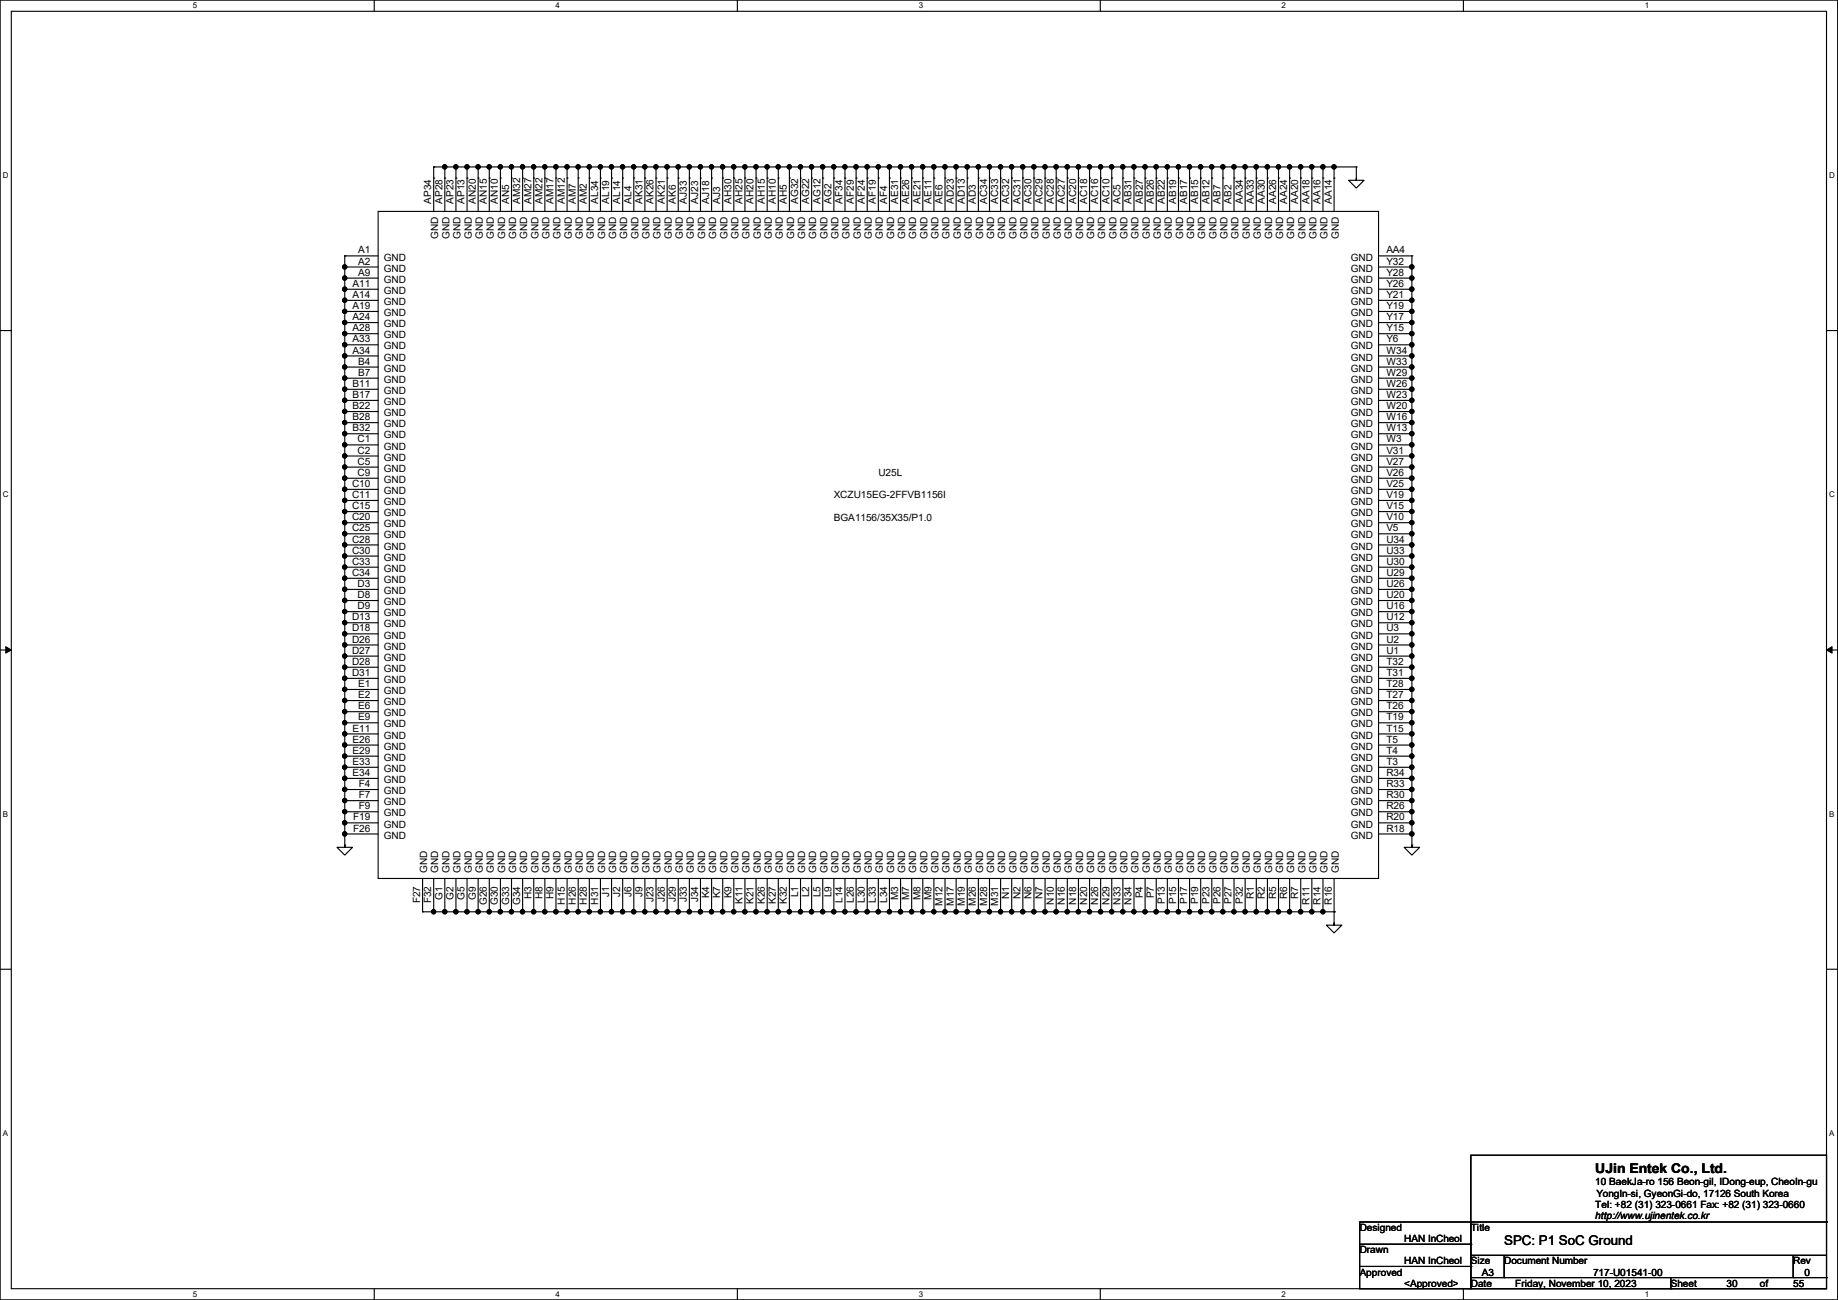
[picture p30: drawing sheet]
<svg xmlns="http://www.w3.org/2000/svg" width="420mm" height="297mm" viewBox="0 0 420 297" stroke-linecap="round" stroke-linejoin="round" font-family="sans-serif">
<defs><g id="words">
<g font-size="3">
<text x="364.5" y="268.1">UJin Entek Co., Ltd.</text>
<text x="343.7" y="284.5">SPC: P1 SoC Ground</text>
</g>
<g font-size="2.3">
<text x="98.6" y="46.5" transform="rotate(-90 98.6 46.5)">AP34</text>
<text x="101.1" y="46.5" transform="rotate(-90 101.1 46.5)">AP28</text>
<text x="103.6" y="46.5" transform="rotate(-90 103.6 46.5)">AP23</text>
<text x="106.2" y="46.5" transform="rotate(-90 106.2 46.5)">AP13</text>
<text x="108.7" y="46.5" transform="rotate(-90 108.7 46.5)">AN20</text>
<text x="111.3" y="46.5" transform="rotate(-90 111.3 46.5)">AN15</text>
<text x="113.8" y="46.5" transform="rotate(-90 113.8 46.5)">AN10</text>
<text x="116.3" y="46.5" transform="rotate(-90 116.3 46.5)">AN5</text>
<text x="118.9" y="46.5" transform="rotate(-90 118.9 46.5)">AM32</text>
<text x="121.4" y="46.5" transform="rotate(-90 121.4 46.5)">AM27</text>
<text x="124" y="46.5" transform="rotate(-90 124 46.5)">AM22</text>
<text x="126.5" y="46.5" transform="rotate(-90 126.5 46.5)">AM17</text>
<text x="129" y="46.5" transform="rotate(-90 129 46.5)">AM12</text>
<text x="131.6" y="46.5" transform="rotate(-90 131.6 46.5)">AM7</text>
<text x="134.1" y="46.5" transform="rotate(-90 134.1 46.5)">AM2</text>
<text x="136.7" y="46.5" transform="rotate(-90 136.7 46.5)">AL34</text>
<text x="139.2" y="46.5" transform="rotate(-90 139.2 46.5)">AL19</text>
<text x="141.7" y="46.5" transform="rotate(-90 141.7 46.5)">AL14</text>
<text x="144.3" y="46.5" transform="rotate(-90 144.3 46.5)">AL4</text>
<text x="146.8" y="46.5" transform="rotate(-90 146.8 46.5)">AK31</text>
<text x="149.4" y="46.5" transform="rotate(-90 149.4 46.5)">AK26</text>
<text x="151.9" y="46.5" transform="rotate(-90 151.9 46.5)">AK21</text>
<text x="154.4" y="46.5" transform="rotate(-90 154.4 46.5)">AK6</text>
<text x="157" y="46.5" transform="rotate(-90 157 46.5)">AJ33</text>
<text x="159.5" y="46.5" transform="rotate(-90 159.5 46.5)">AJ23</text>
<text x="162.1" y="46.5" transform="rotate(-90 162.1 46.5)">AJ18</text>
<text x="164.6" y="46.5" transform="rotate(-90 164.6 46.5)">AJ3</text>
<text x="167.1" y="46.5" transform="rotate(-90 167.1 46.5)">AH30</text>
<text x="169.7" y="46.5" transform="rotate(-90 169.7 46.5)">AH25</text>
<text x="172.2" y="46.5" transform="rotate(-90 172.2 46.5)">AH20</text>
<text x="174.8" y="46.5" transform="rotate(-90 174.8 46.5)">AH15</text>
<text x="177.3" y="46.5" transform="rotate(-90 177.3 46.5)">AH10</text>
<text x="179.8" y="46.5" transform="rotate(-90 179.8 46.5)">AH5</text>
<text x="182.4" y="46.5" transform="rotate(-90 182.4 46.5)">AG32</text>
<text x="184.9" y="46.5" transform="rotate(-90 184.9 46.5)">AG22</text>
<text x="187.5" y="46.5" transform="rotate(-90 187.5 46.5)">AG12</text>
<text x="190" y="46.5" transform="rotate(-90 190 46.5)">AG2</text>
<text x="192.5" y="46.5" transform="rotate(-90 192.5 46.5)">AF34</text>
<text x="195.1" y="46.5" transform="rotate(-90 195.1 46.5)">AF29</text>
<text x="197.6" y="46.5" transform="rotate(-90 197.6 46.5)">AF24</text>
<text x="200.2" y="46.5" transform="rotate(-90 200.2 46.5)">AF19</text>
<text x="202.7" y="46.5" transform="rotate(-90 202.7 46.5)">AF4</text>
<text x="205.2" y="46.5" transform="rotate(-90 205.2 46.5)">AE31</text>
<text x="207.8" y="46.5" transform="rotate(-90 207.8 46.5)">AE26</text>
<text x="210.3" y="46.5" transform="rotate(-90 210.3 46.5)">AE21</text>
<text x="212.9" y="46.5" transform="rotate(-90 212.9 46.5)">AE11</text>
<text x="215.4" y="46.5" transform="rotate(-90 215.4 46.5)">AE6</text>
<text x="217.9" y="46.5" transform="rotate(-90 217.9 46.5)">AD23</text>
<text x="220.5" y="46.5" transform="rotate(-90 220.5 46.5)">AD13</text>
<text x="223" y="46.5" transform="rotate(-90 223 46.5)">AD3</text>
<text x="225.5" y="46.5" transform="rotate(-90 225.5 46.5)">AC34</text>
<text x="228.1" y="46.5" transform="rotate(-90 228.1 46.5)">AC33</text>
<text x="230.6" y="46.5" transform="rotate(-90 230.6 46.5)">AC32</text>
<text x="233.2" y="46.5" transform="rotate(-90 233.2 46.5)">AC31</text>
<text x="235.7" y="46.5" transform="rotate(-90 235.7 46.5)">AC30</text>
<text x="238.3" y="46.5" transform="rotate(-90 238.3 46.5)">AC29</text>
<text x="240.8" y="46.5" transform="rotate(-90 240.8 46.5)">AC28</text>
<text x="243.3" y="46.5" transform="rotate(-90 243.3 46.5)">AC27</text>
<text x="245.9" y="46.5" transform="rotate(-90 245.9 46.5)">AC20</text>
<text x="248.4" y="46.5" transform="rotate(-90 248.4 46.5)">AC18</text>
<text x="251" y="46.5" transform="rotate(-90 251 46.5)">AC16</text>
<text x="253.5" y="46.5" transform="rotate(-90 253.5 46.5)">AC10</text>
<text x="256" y="46.5" transform="rotate(-90 256 46.5)">AC5</text>
<text x="258.6" y="46.5" transform="rotate(-90 258.6 46.5)">AB31</text>
<text x="261.1" y="46.5" transform="rotate(-90 261.1 46.5)">AB27</text>
<text x="263.7" y="46.5" transform="rotate(-90 263.7 46.5)">AB26</text>
<text x="266.2" y="46.5" transform="rotate(-90 266.2 46.5)">AB22</text>
<text x="268.7" y="46.5" transform="rotate(-90 268.7 46.5)">AB19</text>
<text x="271.3" y="46.5" transform="rotate(-90 271.3 46.5)">AB17</text>
<text x="273.8" y="46.5" transform="rotate(-90 273.8 46.5)">AB15</text>
<text x="276.3" y="46.5" transform="rotate(-90 276.3 46.5)">AB12</text>
<text x="278.9" y="46.5" transform="rotate(-90 278.9 46.5)">AB7</text>
<text x="281.4" y="46.5" transform="rotate(-90 281.4 46.5)">AB2</text>
<text x="284" y="46.5" transform="rotate(-90 284 46.5)">AA34</text>
<text x="286.5" y="46.5" transform="rotate(-90 286.5 46.5)">AA33</text>
<text x="289" y="46.5" transform="rotate(-90 289 46.5)">AA30</text>
<text x="291.6" y="46.5" transform="rotate(-90 291.6 46.5)">AA26</text>
<text x="294.1" y="46.5" transform="rotate(-90 294.1 46.5)">AA24</text>
<text x="296.7" y="46.5" transform="rotate(-90 296.7 46.5)">AA20</text>
<text x="299.2" y="46.5" transform="rotate(-90 299.2 46.5)">AA18</text>
<text x="301.8" y="46.5" transform="rotate(-90 301.8 46.5)">AA16</text>
<text x="304.3" y="46.5" transform="rotate(-90 304.3 46.5)">AA14</text>
<text x="81.8" y="57.9">A1</text>
<text x="87.7" y="59.5">GND</text>
<text x="100.2" y="54.7" transform="rotate(-90 100.2 54.7)">GND</text>
<text x="102.7" y="54.7" transform="rotate(-90 102.7 54.7)">GND</text>
<text x="105.2" y="54.7" transform="rotate(-90 105.2 54.7)">GND</text>
<text x="107.8" y="54.7" transform="rotate(-90 107.8 54.7)">GND</text>
<text x="110.3" y="54.7" transform="rotate(-90 110.3 54.7)">GND</text>
<text x="112.9" y="54.7" transform="rotate(-90 112.9 54.7)">GND</text>
<text x="115.4" y="54.7" transform="rotate(-90 115.4 54.7)">GND</text>
<text x="117.9" y="54.7" transform="rotate(-90 117.9 54.7)">GND</text>
<text x="120.5" y="54.7" transform="rotate(-90 120.5 54.7)">GND</text>
<text x="123" y="54.7" transform="rotate(-90 123 54.7)">GND</text>
<text x="125.6" y="54.7" transform="rotate(-90 125.6 54.7)">GND</text>
<text x="128.1" y="54.7" transform="rotate(-90 128.1 54.7)">GND</text>
<text x="130.6" y="54.7" transform="rotate(-90 130.6 54.7)">GND</text>
<text x="133.2" y="54.7" transform="rotate(-90 133.2 54.7)">GND</text>
<text x="135.7" y="54.7" transform="rotate(-90 135.7 54.7)">GND</text>
<text x="138.3" y="54.7" transform="rotate(-90 138.3 54.7)">GND</text>
<text x="140.8" y="54.7" transform="rotate(-90 140.8 54.7)">GND</text>
<text x="143.3" y="54.7" transform="rotate(-90 143.3 54.7)">GND</text>
<text x="145.9" y="54.7" transform="rotate(-90 145.9 54.7)">GND</text>
<text x="148.4" y="54.7" transform="rotate(-90 148.4 54.7)">GND</text>
<text x="151" y="54.7" transform="rotate(-90 151 54.7)">GND</text>
<text x="153.5" y="54.7" transform="rotate(-90 153.5 54.7)">GND</text>
<text x="156" y="54.7" transform="rotate(-90 156 54.7)">GND</text>
<text x="158.6" y="54.7" transform="rotate(-90 158.6 54.7)">GND</text>
<text x="161.1" y="54.7" transform="rotate(-90 161.1 54.7)">GND</text>
<text x="163.7" y="54.7" transform="rotate(-90 163.7 54.7)">GND</text>
<text x="166.2" y="54.7" transform="rotate(-90 166.2 54.7)">GND</text>
<text x="168.7" y="54.7" transform="rotate(-90 168.7 54.7)">GND</text>
<text x="171.3" y="54.7" transform="rotate(-90 171.3 54.7)">GND</text>
<text x="173.8" y="54.7" transform="rotate(-90 173.8 54.7)">GND</text>
<text x="176.4" y="54.7" transform="rotate(-90 176.4 54.7)">GND</text>
<text x="178.9" y="54.7" transform="rotate(-90 178.9 54.7)">GND</text>
<text x="181.4" y="54.7" transform="rotate(-90 181.4 54.7)">GND</text>
<text x="184" y="54.7" transform="rotate(-90 184 54.7)">GND</text>
<text x="186.5" y="54.7" transform="rotate(-90 186.5 54.7)">GND</text>
<text x="189.1" y="54.7" transform="rotate(-90 189.1 54.7)">GND</text>
<text x="191.6" y="54.7" transform="rotate(-90 191.6 54.7)">GND</text>
<text x="194.1" y="54.7" transform="rotate(-90 194.1 54.7)">GND</text>
<text x="196.7" y="54.7" transform="rotate(-90 196.7 54.7)">GND</text>
<text x="199.2" y="54.7" transform="rotate(-90 199.2 54.7)">GND</text>
<text x="201.8" y="54.7" transform="rotate(-90 201.8 54.7)">GND</text>
<text x="204.3" y="54.7" transform="rotate(-90 204.3 54.7)">GND</text>
<text x="206.8" y="54.7" transform="rotate(-90 206.8 54.7)">GND</text>
<text x="209.4" y="54.7" transform="rotate(-90 209.4 54.7)">GND</text>
<text x="211.9" y="54.7" transform="rotate(-90 211.9 54.7)">GND</text>
<text x="214.5" y="54.7" transform="rotate(-90 214.5 54.7)">GND</text>
<text x="217" y="54.7" transform="rotate(-90 217 54.7)">GND</text>
<text x="219.5" y="54.7" transform="rotate(-90 219.5 54.7)">GND</text>
<text x="222.1" y="54.7" transform="rotate(-90 222.1 54.7)">GND</text>
<text x="224.6" y="54.7" transform="rotate(-90 224.6 54.7)">GND</text>
<text x="227.2" y="54.7" transform="rotate(-90 227.2 54.7)">GND</text>
<text x="229.7" y="54.7" transform="rotate(-90 229.7 54.7)">GND</text>
<text x="232.2" y="54.7" transform="rotate(-90 232.2 54.7)">GND</text>
<text x="234.8" y="54.7" transform="rotate(-90 234.8 54.7)">GND</text>
<text x="237.3" y="54.7" transform="rotate(-90 237.3 54.7)">GND</text>
<text x="239.9" y="54.7" transform="rotate(-90 239.9 54.7)">GND</text>
<text x="242.4" y="54.7" transform="rotate(-90 242.4 54.7)">GND</text>
<text x="244.9" y="54.7" transform="rotate(-90 244.9 54.7)">GND</text>
<text x="247.5" y="54.7" transform="rotate(-90 247.5 54.7)">GND</text>
<text x="250" y="54.7" transform="rotate(-90 250 54.7)">GND</text>
<text x="252.6" y="54.7" transform="rotate(-90 252.6 54.7)">GND</text>
<text x="255.1" y="54.7" transform="rotate(-90 255.1 54.7)">GND</text>
<text x="257.6" y="54.7" transform="rotate(-90 257.6 54.7)">GND</text>
<text x="260.2" y="54.7" transform="rotate(-90 260.2 54.7)">GND</text>
<text x="262.7" y="54.7" transform="rotate(-90 262.7 54.7)">GND</text>
<text x="265.3" y="54.7" transform="rotate(-90 265.3 54.7)">GND</text>
<text x="267.8" y="54.7" transform="rotate(-90 267.8 54.7)">GND</text>
<text x="270.3" y="54.7" transform="rotate(-90 270.3 54.7)">GND</text>
<text x="272.9" y="54.7" transform="rotate(-90 272.9 54.7)">GND</text>
<text x="275.4" y="54.7" transform="rotate(-90 275.4 54.7)">GND</text>
<text x="278" y="54.7" transform="rotate(-90 278 54.7)">GND</text>
<text x="280.5" y="54.7" transform="rotate(-90 280.5 54.7)">GND</text>
<text x="283" y="54.7" transform="rotate(-90 283 54.7)">GND</text>
<text x="285.6" y="54.7" transform="rotate(-90 285.6 54.7)">GND</text>
<text x="288.1" y="54.7" transform="rotate(-90 288.1 54.7)">GND</text>
<text x="290.7" y="54.7" transform="rotate(-90 290.7 54.7)">GND</text>
<text x="293.2" y="54.7" transform="rotate(-90 293.2 54.7)">GND</text>
<text x="295.7" y="54.7" transform="rotate(-90 295.7 54.7)">GND</text>
<text x="298.3" y="54.7" transform="rotate(-90 298.3 54.7)">GND</text>
<text x="300.8" y="54.7" transform="rotate(-90 300.8 54.7)">GND</text>
<text x="303.4" y="54.7" transform="rotate(-90 303.4 54.7)">GND</text>
<text x="305.9" y="54.7" transform="rotate(-90 305.9 54.7)">GND</text>
<text x="308.7" y="59.5">GND</text>
<text x="316.8" y="57.9">AA4</text>
<text x="80.6" y="65.5">A11</text>
<text x="81.8" y="60.5">A2</text>
<text x="81.8" y="63">A9</text>
<text x="87.7" y="62.1">GND</text>
<text x="87.7" y="64.6">GND</text>
<text x="308.7" y="64.6">GND</text>
<text x="308.7" y="62.1">GND</text>
<text x="316.8" y="65.5">Y26</text>
<text x="316.8" y="63">Y28</text>
<text x="316.8" y="60.5">Y32</text>
<text x="80.6" y="68.1">A14</text>
<text x="80.6" y="70.6">A19</text>
<text x="87.7" y="67.1">GND</text>
<text x="87.7" y="69.7">GND</text>
<text x="308.7" y="69.7">GND</text>
<text x="308.7" y="67.1">GND</text>
<text x="316.8" y="70.6">Y19</text>
<text x="316.8" y="68.1">Y21</text>
<text x="80.6" y="73.2">A24</text>
<text x="80.6" y="75.7">A28</text>
<text x="87.7" y="72.2">GND</text>
<text x="87.7" y="74.8">GND</text>
<text x="87.7" y="77.3">GND</text>
<text x="308.7" y="77.3">GND</text>
<text x="308.7" y="74.8">GND</text>
<text x="308.7" y="72.2">GND</text>
<text x="316.8" y="75.7">Y15</text>
<text x="316.8" y="73.2">Y17</text>
<text x="80.6" y="78.2">A33</text>
<text x="80.6" y="80.8">A34</text>
<text x="81.8" y="83.3">B4</text>
<text x="87.7" y="79.8">GND</text>
<text x="87.7" y="82.4">GND</text>
<text x="308.7" y="79.8">GND</text>
<text x="308.7" y="82.4">GND</text>
<text x="316.8" y="78.2">Y6</text>
<text x="316.8" y="83.3">W33</text>
<text x="316.8" y="80.8">W34</text>
<text x="80.6" y="88.4">B11</text>
<text x="81.8" y="85.9">B7</text>
<text x="87.7" y="84.9">GND</text>
<text x="87.7" y="87.5">GND</text>
<text x="308.7" y="87.5">GND</text>
<text x="308.7" y="84.9">GND</text>
<text x="316.8" y="88.4">W26</text>
<text x="316.8" y="85.9">W29</text>
<text x="80.6" y="90.9">B17</text>
<text x="80.6" y="93.5">B22</text>
<text x="87.7" y="90">GND</text>
<text x="87.7" y="92.5">GND</text>
<text x="87.7" y="95.1">GND</text>
<text x="308.7" y="95.1">GND</text>
<text x="308.7" y="92.5">GND</text>
<text x="308.7" y="90">GND</text>
<text x="316.8" y="93.5">W20</text>
<text x="316.8" y="90.9">W23</text>
<text x="80.6" y="96">B28</text>
<text x="80.6" y="98.6">B32</text>
<text x="81.7" y="101.1">C1</text>
<text x="87.7" y="97.6">GND</text>
<text x="87.7" y="100.2">GND</text>
<text x="308.7" y="100.2">GND</text>
<text x="308.7" y="97.6">GND</text>
<text x="316.8" y="101.1">W3</text>
<text x="316.8" y="98.6">W13</text>
<text x="316.8" y="96">W16</text>
<text x="81.7" y="103.6">C2</text>
<text x="81.7" y="106.2">C5</text>
<text x="87.7" y="102.7">GND</text>
<text x="87.7" y="105.2">GND</text>
<text x="87.7" y="107.8">GND</text>
<text x="308.7" y="102.7">GND</text>
<text x="308.7" y="107.8">GND</text>
<text x="308.7" y="105.2">GND</text>
<text x="316.8" y="106.2">V27</text>
<text x="316.8" y="103.6">V31</text>
<text x="80.4" y="111.3">C10</text>
<text x="80.4" y="113.8">C11</text>
<text x="81.7" y="108.7">C9</text>
<text x="87.7" y="112.9">GND</text>
<text x="87.7" y="110.3">GND</text>
<text x="190.5" y="113.9">XCZU15EG-2FFVB1156I</text>
<text x="200.7" y="108.8">U25L</text>
<text x="308.7" y="112.9">GND</text>
<text x="308.7" y="110.3">GND</text>
<text x="316.8" y="113.8">V19</text>
<text x="316.8" y="111.3">V25</text>
<text x="316.8" y="108.7">V26</text>
<text x="80.4" y="116.3">C15</text>
<text x="80.4" y="118.9">C20</text>
<text x="87.7" y="115.4">GND</text>
<text x="87.7" y="117.9">GND</text>
<text x="190.5" y="119">BGA1156/35X35/P1.0</text>
<text x="308.7" y="117.9">GND</text>
<text x="308.7" y="115.4">GND</text>
<text x="316.8" y="118.9">V10</text>
<text x="316.8" y="116.3">V15</text>
<text x="80.4" y="121.4">C25</text>
<text x="80.4" y="124">C28</text>
<text x="87.7" y="120.5">GND</text>
<text x="87.7" y="123">GND</text>
<text x="87.7" y="125.6">GND</text>
<text x="308.7" y="125.6">GND</text>
<text x="308.7" y="120.5">GND</text>
<text x="308.7" y="123">GND</text>
<text x="316.8" y="124">U34</text>
<text x="316.8" y="121.4">V5</text>
<text x="80.4" y="126.5">C30</text>
<text x="80.4" y="129">C33</text>
<text x="80.4" y="131.6">C34</text>
<text x="87.7" y="128.1">GND</text>
<text x="87.7" y="130.6">GND</text>
<text x="308.7" y="130.6">GND</text>
<text x="308.7" y="128.1">GND</text>
<text x="316.8" y="131.6">U29</text>
<text x="316.8" y="129">U30</text>
<text x="316.8" y="126.5">U33</text>
<text x="81.7" y="134.1">D3</text>
<text x="81.7" y="136.7">D8</text>
<text x="87.7" y="133.2">GND</text>
<text x="87.7" y="135.7">GND</text>
<text x="308.7" y="135.7">GND</text>
<text x="308.7" y="133.2">GND</text>
<text x="316.8" y="136.7">U20</text>
<text x="316.8" y="134.1">U26</text>
<text x="80.4" y="141.7">D13</text>
<text x="81.7" y="139.2">D9</text>
<text x="87.7" y="143.3">GND</text>
<text x="87.7" y="138.3">GND</text>
<text x="87.7" y="140.8">GND</text>
<text x="308.7" y="143.3">GND</text>
<text x="308.7" y="140.8">GND</text>
<text x="308.7" y="138.3">GND</text>
<text x="316.8" y="141.7">U12</text>
<text x="316.8" y="139.2">U16</text>
<text x="80.4" y="144.3">D18</text>
<text x="80.4" y="146.8">D26</text>
<text x="80.4" y="149.4">D27</text>
<text x="87.7" y="145.9">GND</text>
<text x="87.7" y="148.4">GND</text>
<text x="308.7" y="148.4">GND</text>
<text x="308.7" y="145.9">GND</text>
<text x="316.8" y="149.4">U1</text>
<text x="316.8" y="146.8">U2</text>
<text x="316.8" y="144.3">U3</text>
<text x="80.4" y="151.9">D28</text>
<text x="80.4" y="154.4">D31</text>
<text x="87.7" y="151">GND</text>
<text x="87.7" y="153.5">GND</text>
<text x="308.7" y="153.5">GND</text>
<text x="308.7" y="151">GND</text>
<text x="316.8" y="154.4">T31</text>
<text x="316.8" y="151.9">T32</text>
<text x="81.8" y="157">E1</text>
<text x="81.8" y="159.5">E2</text>
<text x="87.7" y="156">GND</text>
<text x="87.7" y="158.6">GND</text>
<text x="87.7" y="161.1">GND</text>
<text x="308.7" y="161.1">GND</text>
<text x="308.7" y="158.6">GND</text>
<text x="308.7" y="156">GND</text>
<text x="316.8" y="159.5">T27</text>
<text x="316.8" y="157">T28</text>
<text x="80.6" y="167.1">E11</text>
<text x="81.8" y="162.1">E6</text>
<text x="81.8" y="164.6">E9</text>
<text x="87.7" y="163.7">GND</text>
<text x="87.7" y="166.2">GND</text>
<text x="308.7" y="166.2">GND</text>
<text x="308.7" y="163.7">GND</text>
<text x="316.8" y="167.1">T15</text>
<text x="316.8" y="164.6">T19</text>
<text x="316.8" y="162.1">T26</text>
<text x="80.6" y="169.7">E26</text>
<text x="80.6" y="172.2">E29</text>
<text x="87.7" y="171.3">GND</text>
<text x="87.7" y="173.8">GND</text>
<text x="87.7" y="168.7">GND</text>
<text x="308.7" y="168.7">GND</text>
<text x="308.7" y="173.8">GND</text>
<text x="308.7" y="171.3">GND</text>
<text x="316.8" y="172.2">T4</text>
<text x="316.8" y="169.7">T5</text>
<text x="80.6" y="174.8">E33</text>
<text x="80.6" y="177.3">E34</text>
<text x="82" y="179.8">F4</text>
<text x="87.7" y="176.4">GND</text>
<text x="87.7" y="178.9">GND</text>
<text x="308.7" y="178.9">GND</text>
<text x="308.7" y="176.4">GND</text>
<text x="316.8" y="179.8">R33</text>
<text x="316.8" y="177.3">R34</text>
<text x="316.8" y="174.8">T3</text>
<text x="82" y="182.4">F7</text>
<text x="82" y="184.9">F9</text>
<text x="87.7" y="181.4">GND</text>
<text x="87.7" y="184">GND</text>
<text x="308.7" y="184">GND</text>
<text x="308.7" y="181.4">GND</text>
<text x="316.8" y="184.9">R26</text>
<text x="316.8" y="182.4">R30</text>
<text x="80.7" y="187.5">F19</text>
<text x="80.7" y="190">F26</text>
<text x="87.7" y="189.1">GND</text>
<text x="87.7" y="191.6">GND</text>
<text x="87.7" y="186.5">GND</text>
<text x="308.7" y="191.6">GND</text>
<text x="308.7" y="189.1">GND</text>
<text x="308.7" y="186.5">GND</text>
<text x="316.8" y="190">R18</text>
<text x="316.8" y="187.5">R20</text>
<text x="97.6" y="199.4" transform="rotate(-90 97.6 199.4)">GND</text>
<text x="100.2" y="199.4" transform="rotate(-90 100.2 199.4)">GND</text>
<text x="102.7" y="199.4" transform="rotate(-90 102.7 199.4)">GND</text>
<text x="105.2" y="199.4" transform="rotate(-90 105.2 199.4)">GND</text>
<text x="107.8" y="199.4" transform="rotate(-90 107.8 199.4)">GND</text>
<text x="110.3" y="199.4" transform="rotate(-90 110.3 199.4)">GND</text>
<text x="112.9" y="199.4" transform="rotate(-90 112.9 199.4)">GND</text>
<text x="115.4" y="199.4" transform="rotate(-90 115.4 199.4)">GND</text>
<text x="117.9" y="199.4" transform="rotate(-90 117.9 199.4)">GND</text>
<text x="120.5" y="199.4" transform="rotate(-90 120.5 199.4)">GND</text>
<text x="123" y="199.4" transform="rotate(-90 123 199.4)">GND</text>
<text x="125.6" y="199.4" transform="rotate(-90 125.6 199.4)">GND</text>
<text x="128.1" y="199.4" transform="rotate(-90 128.1 199.4)">GND</text>
<text x="130.6" y="199.4" transform="rotate(-90 130.6 199.4)">GND</text>
<text x="133.2" y="199.4" transform="rotate(-90 133.2 199.4)">GND</text>
<text x="135.7" y="199.4" transform="rotate(-90 135.7 199.4)">GND</text>
<text x="138.3" y="199.4" transform="rotate(-90 138.3 199.4)">GND</text>
<text x="140.8" y="199.4" transform="rotate(-90 140.8 199.4)">GND</text>
<text x="143.3" y="199.4" transform="rotate(-90 143.3 199.4)">GND</text>
<text x="145.9" y="199.4" transform="rotate(-90 145.9 199.4)">GND</text>
<text x="148.4" y="199.4" transform="rotate(-90 148.4 199.4)">GND</text>
<text x="151" y="199.4" transform="rotate(-90 151 199.4)">GND</text>
<text x="153.5" y="199.4" transform="rotate(-90 153.5 199.4)">GND</text>
<text x="156" y="199.4" transform="rotate(-90 156 199.4)">GND</text>
<text x="158.6" y="199.4" transform="rotate(-90 158.6 199.4)">GND</text>
<text x="161.1" y="199.4" transform="rotate(-90 161.1 199.4)">GND</text>
<text x="163.7" y="199.4" transform="rotate(-90 163.7 199.4)">GND</text>
<text x="166.2" y="199.4" transform="rotate(-90 166.2 199.4)">GND</text>
<text x="168.7" y="199.4" transform="rotate(-90 168.7 199.4)">GND</text>
<text x="171.3" y="199.4" transform="rotate(-90 171.3 199.4)">GND</text>
<text x="173.8" y="199.4" transform="rotate(-90 173.8 199.4)">GND</text>
<text x="176.4" y="199.4" transform="rotate(-90 176.4 199.4)">GND</text>
<text x="178.9" y="199.4" transform="rotate(-90 178.9 199.4)">GND</text>
<text x="181.4" y="199.4" transform="rotate(-90 181.4 199.4)">GND</text>
<text x="184" y="199.4" transform="rotate(-90 184 199.4)">GND</text>
<text x="186.5" y="199.4" transform="rotate(-90 186.5 199.4)">GND</text>
<text x="189.1" y="199.4" transform="rotate(-90 189.1 199.4)">GND</text>
<text x="191.6" y="199.4" transform="rotate(-90 191.6 199.4)">GND</text>
<text x="194.1" y="199.4" transform="rotate(-90 194.1 199.4)">GND</text>
<text x="196.7" y="199.4" transform="rotate(-90 196.7 199.4)">GND</text>
<text x="199.2" y="199.4" transform="rotate(-90 199.2 199.4)">GND</text>
<text x="201.8" y="199.4" transform="rotate(-90 201.8 199.4)">GND</text>
<text x="204.3" y="199.4" transform="rotate(-90 204.3 199.4)">GND</text>
<text x="206.8" y="199.4" transform="rotate(-90 206.8 199.4)">GND</text>
<text x="209.4" y="199.4" transform="rotate(-90 209.4 199.4)">GND</text>
<text x="211.9" y="199.4" transform="rotate(-90 211.9 199.4)">GND</text>
<text x="214.5" y="199.4" transform="rotate(-90 214.5 199.4)">GND</text>
<text x="217" y="199.4" transform="rotate(-90 217 199.4)">GND</text>
<text x="219.5" y="199.4" transform="rotate(-90 219.5 199.4)">GND</text>
<text x="222.1" y="199.4" transform="rotate(-90 222.1 199.4)">GND</text>
<text x="224.6" y="199.4" transform="rotate(-90 224.6 199.4)">GND</text>
<text x="227.2" y="199.4" transform="rotate(-90 227.2 199.4)">GND</text>
<text x="229.7" y="199.4" transform="rotate(-90 229.7 199.4)">GND</text>
<text x="232.2" y="199.4" transform="rotate(-90 232.2 199.4)">GND</text>
<text x="234.8" y="199.4" transform="rotate(-90 234.8 199.4)">GND</text>
<text x="237.3" y="199.4" transform="rotate(-90 237.3 199.4)">GND</text>
<text x="239.9" y="199.4" transform="rotate(-90 239.9 199.4)">GND</text>
<text x="242.4" y="199.4" transform="rotate(-90 242.4 199.4)">GND</text>
<text x="244.9" y="199.4" transform="rotate(-90 244.9 199.4)">GND</text>
<text x="247.5" y="199.4" transform="rotate(-90 247.5 199.4)">GND</text>
<text x="250" y="199.4" transform="rotate(-90 250 199.4)">GND</text>
<text x="252.6" y="199.4" transform="rotate(-90 252.6 199.4)">GND</text>
<text x="255.1" y="199.4" transform="rotate(-90 255.1 199.4)">GND</text>
<text x="257.6" y="199.4" transform="rotate(-90 257.6 199.4)">GND</text>
<text x="260.2" y="199.4" transform="rotate(-90 260.2 199.4)">GND</text>
<text x="262.7" y="199.4" transform="rotate(-90 262.7 199.4)">GND</text>
<text x="265.3" y="199.4" transform="rotate(-90 265.3 199.4)">GND</text>
<text x="267.8" y="199.4" transform="rotate(-90 267.8 199.4)">GND</text>
<text x="270.3" y="199.4" transform="rotate(-90 270.3 199.4)">GND</text>
<text x="272.9" y="199.4" transform="rotate(-90 272.9 199.4)">GND</text>
<text x="275.4" y="199.4" transform="rotate(-90 275.4 199.4)">GND</text>
<text x="278" y="199.4" transform="rotate(-90 278 199.4)">GND</text>
<text x="280.5" y="199.4" transform="rotate(-90 280.5 199.4)">GND</text>
<text x="283" y="199.4" transform="rotate(-90 283 199.4)">GND</text>
<text x="285.6" y="199.4" transform="rotate(-90 285.6 199.4)">GND</text>
<text x="288.1" y="199.4" transform="rotate(-90 288.1 199.4)">GND</text>
<text x="290.7" y="199.4" transform="rotate(-90 290.7 199.4)">GND</text>
<text x="293.2" y="199.4" transform="rotate(-90 293.2 199.4)">GND</text>
<text x="295.7" y="199.4" transform="rotate(-90 295.7 199.4)">GND</text>
<text x="298.3" y="199.4" transform="rotate(-90 298.3 199.4)">GND</text>
<text x="300.8" y="199.4" transform="rotate(-90 300.8 199.4)">GND</text>
<text x="303.4" y="199.4" transform="rotate(-90 303.4 199.4)">GND</text>
<text x="305.9" y="199.4" transform="rotate(-90 305.9 199.4)">GND</text>
<text x="96" y="206.4" transform="rotate(-90 96 206.4)">F27</text>
<text x="98.6" y="206.4" transform="rotate(-90 98.6 206.4)">F32</text>
<text x="101.1" y="205.5" transform="rotate(-90 101.1 205.5)">G1</text>
<text x="103.6" y="205.5" transform="rotate(-90 103.6 205.5)">G2</text>
<text x="106.2" y="205.5" transform="rotate(-90 106.2 205.5)">G5</text>
<text x="108.7" y="205.5" transform="rotate(-90 108.7 205.5)">G9</text>
<text x="111.3" y="206.8" transform="rotate(-90 111.3 206.8)">G26</text>
<text x="113.8" y="206.8" transform="rotate(-90 113.8 206.8)">G30</text>
<text x="116.3" y="206.8" transform="rotate(-90 116.3 206.8)">G33</text>
<text x="118.9" y="206.8" transform="rotate(-90 118.9 206.8)">G34</text>
<text x="121.4" y="205.4" transform="rotate(-90 121.4 205.4)">H3</text>
<text x="124" y="205.4" transform="rotate(-90 124 205.4)">H8</text>
<text x="126.5" y="205.4" transform="rotate(-90 126.5 205.4)">H9</text>
<text x="129" y="206.7" transform="rotate(-90 129 206.7)">H15</text>
<text x="131.6" y="206.7" transform="rotate(-90 131.6 206.7)">H26</text>
<text x="134.1" y="206.7" transform="rotate(-90 134.1 206.7)">H28</text>
<text x="136.7" y="206.7" transform="rotate(-90 136.7 206.7)">H31</text>
<text x="139.2" y="204.9" transform="rotate(-90 139.2 204.9)">J1</text>
<text x="141.7" y="204.9" transform="rotate(-90 141.7 204.9)">J2</text>
<text x="144.3" y="204.9" transform="rotate(-90 144.3 204.9)">J6</text>
<text x="146.8" y="204.9" transform="rotate(-90 146.8 204.9)">J9</text>
<text x="149.4" y="206.2" transform="rotate(-90 149.4 206.2)">J23</text>
<text x="151.9" y="206.2" transform="rotate(-90 151.9 206.2)">J26</text>
<text x="154.4" y="206.2" transform="rotate(-90 154.4 206.2)">J29</text>
<text x="157" y="206.2" transform="rotate(-90 157 206.2)">J33</text>
<text x="159.5" y="206.2" transform="rotate(-90 159.5 206.2)">J34</text>
<text x="162.1" y="205.3" transform="rotate(-90 162.1 205.3)">K4</text>
<text x="164.6" y="205.3" transform="rotate(-90 164.6 205.3)">K7</text>
<text x="167.1" y="205.3" transform="rotate(-90 167.1 205.3)">K9</text>
<text x="169.7" y="206.5" transform="rotate(-90 169.7 206.5)">K11</text>
<text x="172.2" y="206.5" transform="rotate(-90 172.2 206.5)">K21</text>
<text x="174.8" y="206.5" transform="rotate(-90 174.8 206.5)">K26</text>
<text x="177.3" y="206.5" transform="rotate(-90 177.3 206.5)">K27</text>
<text x="179.8" y="206.5" transform="rotate(-90 179.8 206.5)">K32</text>
<text x="182.4" y="205" transform="rotate(-90 182.4 205)">L1</text>
<text x="184.9" y="205" transform="rotate(-90 184.9 205)">L2</text>
<text x="187.5" y="205" transform="rotate(-90 187.5 205)">L5</text>
<text x="190" y="205" transform="rotate(-90 190 205)">L9</text>
<text x="192.5" y="206.3" transform="rotate(-90 192.5 206.3)">L14</text>
<text x="195.1" y="206.3" transform="rotate(-90 195.1 206.3)">L26</text>
<text x="197.6" y="206.3" transform="rotate(-90 197.6 206.3)">L30</text>
<text x="200.2" y="206.3" transform="rotate(-90 200.2 206.3)">L33</text>
<text x="202.7" y="206.3" transform="rotate(-90 202.7 206.3)">L34</text>
<text x="205.2" y="205.7" transform="rotate(-90 205.2 205.7)">M3</text>
<text x="207.8" y="205.7" transform="rotate(-90 207.8 205.7)">M7</text>
<text x="210.3" y="205.7" transform="rotate(-90 210.3 205.7)">M8</text>
<text x="212.9" y="205.7" transform="rotate(-90 212.9 205.7)">M9</text>
<text x="215.4" y="206.9" transform="rotate(-90 215.4 206.9)">M12</text>
<text x="217.9" y="206.9" transform="rotate(-90 217.9 206.9)">M17</text>
<text x="220.5" y="206.9" transform="rotate(-90 220.5 206.9)">M19</text>
<text x="223" y="206.9" transform="rotate(-90 223 206.9)">M26</text>
<text x="225.5" y="206.9" transform="rotate(-90 225.5 206.9)">M28</text>
<text x="228.1" y="206.9" transform="rotate(-90 228.1 206.9)">M31</text>
<text x="230.6" y="205.4" transform="rotate(-90 230.6 205.4)">N1</text>
<text x="233.2" y="205.4" transform="rotate(-90 233.2 205.4)">N2</text>
<text x="235.7" y="205.4" transform="rotate(-90 235.7 205.4)">N6</text>
<text x="238.3" y="205.4" transform="rotate(-90 238.3 205.4)">N7</text>
<text x="240.8" y="206.7" transform="rotate(-90 240.8 206.7)">N10</text>
<text x="243.3" y="206.7" transform="rotate(-90 243.3 206.7)">N16</text>
<text x="245.9" y="206.7" transform="rotate(-90 245.9 206.7)">N18</text>
<text x="248.4" y="206.7" transform="rotate(-90 248.4 206.7)">N20</text>
<text x="251" y="206.7" transform="rotate(-90 251 206.7)">N26</text>
<text x="253.5" y="206.7" transform="rotate(-90 253.5 206.7)">N29</text>
<text x="256" y="206.7" transform="rotate(-90 256 206.7)">N33</text>
<text x="258.6" y="206.7" transform="rotate(-90 258.6 206.7)">N34</text>
<text x="261.1" y="205.3" transform="rotate(-90 261.1 205.3)">P4</text>
<text x="263.7" y="205.3" transform="rotate(-90 263.7 205.3)">P7</text>
<text x="266.2" y="206.5" transform="rotate(-90 266.2 206.5)">P13</text>
<text x="268.7" y="206.5" transform="rotate(-90 268.7 206.5)">P15</text>
<text x="271.3" y="206.5" transform="rotate(-90 271.3 206.5)">P17</text>
<text x="273.8" y="206.5" transform="rotate(-90 273.8 206.5)">P19</text>
<text x="276.3" y="206.5" transform="rotate(-90 276.3 206.5)">P23</text>
<text x="278.9" y="206.5" transform="rotate(-90 278.9 206.5)">P26</text>
<text x="281.4" y="206.5" transform="rotate(-90 281.4 206.5)">P27</text>
<text x="284" y="206.5" transform="rotate(-90 284 206.5)">P32</text>
<text x="286.5" y="205.4" transform="rotate(-90 286.5 205.4)">R1</text>
<text x="289" y="205.4" transform="rotate(-90 289 205.4)">R2</text>
<text x="291.6" y="205.4" transform="rotate(-90 291.6 205.4)">R5</text>
<text x="294.1" y="205.4" transform="rotate(-90 294.1 205.4)">R6</text>
<text x="296.7" y="205.4" transform="rotate(-90 296.7 205.4)">R7</text>
<text x="299.2" y="206.7" transform="rotate(-90 299.2 206.7)">R11</text>
<text x="301.8" y="206.7" transform="rotate(-90 301.8 206.7)">R14</text>
<text x="304.3" y="206.7" transform="rotate(-90 304.3 206.7)">R16</text>
<text x="364.5" y="270.8">10 BaekJa-ro 156 Beon-gil, IDong-eup, CheoIn-gu</text>
<text x="364.5" y="275.9">Tel: +82 (31) 323-0661 Fax: +82 (31) 323-0660</text>
<text x="364.8" y="273.4">YongIn-si, GyeonGi-do, 17126 South Korea</text>
<text x="310.7" y="281.3">Designed</text>
<text x="336.1" y="281.3">Title</text>
<text x="364.5" y="278.5">http://www.ujinentek.co.kr</text>
<text x="310.7" y="286.3">Drawn</text>
<text x="320.8" y="283.8">HAN InCheol</text>
<text x="310.7" y="291.4">Approved</text>
<text x="320.8" y="294">&lt;Approved&gt;</text>
<text x="320.8" y="288.9">HAN InCheol</text>
<text x="336.1" y="288.9">Size</text>
<text x="336.1" y="294">Date</text>
<text x="338.6" y="291.4">A3</text>
<text x="343.7" y="288.9">Document Number</text>
<text x="346.2" y="294">Friday, November 10, 2023</text>
<text x="364" y="291.4">717-U01541-00</text>
<text x="381.8" y="294">Sheet</text>
<text x="394.5" y="294">30</text>
<text x="402.1" y="294">of</text>
<text x="409.7" y="288.9">Rev</text>
<text x="409.7" y="294">55</text>
<text x="412.3" y="291.4">0</text>
</g>
<g font-size="1.8">
<text x="44" y="1.9">5</text>
<text x="127" y="1.9">4</text>
<text x="209.9" y="1.9">3</text>
<text x="292.9" y="1.9">2</text>
<text x="375.8" y="1.9">1</text>
<text x=".7" y="40.6">D</text>
<text x="418" y="40.6">D</text>
<text x=".7" y="113.6">C</text>
<text x="418" y="113.6">C</text>
<text x=".7" y="186.6">B</text>
<text x="418" y="186.6">B</text>
<text x=".7" y="259.5">A</text>
<text x="418" y="259.5">A</text>
<text x="44" y="296.3">5</text>
<text x="127" y="296.3">4</text>
<text x="209.9" y="296.3">3</text>
<text x="292.9" y="296.3">2</text>
<text x="375.8" y="296.3">1</text>
</g>
</g></defs>
<path d="M0 0h419.9v297h-419.9zM2.6 2.6h414.8v291.8h-414.8z" fill="none" stroke="#000" stroke-width=".25"/>
<g fill="#fff">
<path d="M44 .3h1v2h-1z"/>
<path d="M44 294.7h1v2h-1z"/>
</g>
<path d="M85.5 0v2.6M85.5 294.4v2.6" fill="none" stroke="#000" stroke-width=".25"/>
<g fill="#fff">
<path d="M127 .3h.9v2h-.9z"/>
<path d="M127 294.7h.9v2h-.9z"/>
</g>
<path d="M168.5 0v2.6M168.5 294.4v2.6" fill="none" stroke="#000" stroke-width=".25"/>
<g fill="#fff">
<path d="M209.9 .3h1v2h-1z"/>
<path d="M209.9 294.7h1v2h-1z"/>
</g>
<path d="M251.4 0v2.6M251.4 294.4v2.6" fill="none" stroke="#000" stroke-width=".25"/>
<g fill="#fff">
<path d="M292.9 .3h.9v2h-.9z"/>
<path d="M292.9 294.7h.9v2h-.9z"/>
</g>
<path d="M334.4 0v2.6M334.4 294.4v2.6" fill="none" stroke="#000" stroke-width=".25"/>
<g fill="#fff">
<path d="M375.8 .3h1v2h-1z"/>
<path d="M375.8 294.7h1v2h-1z"/>
<path d="M.7 39h1.2v2h-1.2z"/>
<path d="M418 39h1.3v2h-1.3z"/>
<path d="M.7 112h1.2v2h-1.2z"/>
<path d="M418 112h1.3v2h-1.3z"/>
</g>
<path d="M0 75.5h2.6M417.4 75.5h2.5" fill="none" stroke="#000" stroke-width=".25"/>
<g fill="#fff">
<path d="M.7 185h1.2v1.9h-1.2z"/>
<path d="M418 185h1.2v1.9h-1.2z"/>
</g>
<path d="M0 148.5h2.6M417.4 148.5h2.5" fill="none" stroke="#000" stroke-width=".25"/>
<path d="M1.3 147.7l1.3 .8-1.3 .7zM417.4 148.5l1.2-.8v1.5z" fill="#000" stroke="#000" stroke-width=".23"/>
<g fill="#fff">
<path d="M.7 257.9h1.2v2h-1.2z"/>
<path d="M418 257.9h1.2v2h-1.2z"/>
</g>
<g fill="none" stroke="#000" stroke-width=".25">
<path d="M99.1 38.1h.1M99.1 38.1v10.2M99.1 38.1h210.8M101.6 38.1h.1M101.6 38.1v10.2M104.2 38.1h.1M104.2 38.1v10.2M106.7 38.1h.1M106.7 38.1v10.2M109.3 38.1h.1M109.3 38.1v10.2M111.8 38.1h.1"/>
<path d="M111.8 38.1v10.2M114.3 38.1h.1M114.3 38.1v10.2M116.9 38.1h.1M116.9 38.1v10.2M119.4 38.1h.1M119.4 38.1v10.2M122 38.1h.1M122 38.1v10.2M124.5 38.1h.1M124.5 38.1v10.2M127 38.1h.1"/>
<path d="M127 38.1v10.2M129.6 38.1h.1M129.6 38.1v10.2M132.1 38.1h.1M132.1 38.1v10.2M134.7 38.1h.1M134.7 38.1v10.2M137.2 38.1h.1M137.2 38.1v10.2M139.7 38.1h.1M139.7 38.1v10.2M142.3 38.1h.1"/>
<path d="M142.3 38.1v10.2M144.8 38.1h.1M144.8 38.1v10.2M147.4 38.1h.1M147.4 38.1v10.2M149.9 38.1h.1M149.9 38.1v10.2M152.4 38.1h.1M152.4 38.1v10.2M155 38.1h.1M155 38.1v10.2M157.5 38.1h.1"/>
<path d="M157.5 38.1v10.2M160.1 38.1h.1M160.1 38.1v10.2M162.6 38.1h.1M162.6 38.1v10.2M165.1 38.1h.1M165.1 38.1v10.2M167.7 38.1h.1M167.7 38.1v10.2M170.2 38.1h.1M170.2 38.1v10.2M172.8 38.1h.1"/>
<path d="M172.8 38.1v10.2M175.3 38.1h.1M175.3 38.1v10.2M177.8 38.1h.1M177.8 38.1v10.2M180.4 38.1h.1M180.4 38.1v10.2M182.9 38.1h.1M182.9 38.1v10.2M185.5 38.1h.1M185.5 38.1v10.2M188 38.1h.1"/>
<path d="M188 38.1v10.2M190.5 38.1h.1M190.5 38.1v10.2M193.1 38.1h.1M193.1 38.1v10.2M195.6 38.1h.1M195.6 38.1v10.2M198.2 38.1h.1M198.2 38.1v10.2M200.7 38.1h.1M200.7 38.1v10.2M203.2 38.1h.1"/>
<path d="M203.2 38.1v10.2M205.8 38.1h.1M205.8 38.1v10.2M208.3 38.1h.1M208.3 38.1v10.2M210.9 38.1h.1M210.9 38.1v10.2M213.4 38.1h.1M213.4 38.1v10.2M215.9 38.1h.1M215.9 38.1v10.2M218.5 38.1h.1"/>
<path d="M218.5 38.1v10.2M221 38.1h.1M221 38.1v10.2M223.6 38.1h.1M223.6 38.1v10.2M226.1 38.1h.1M226.1 38.1v10.2M228.6 38.1h.1M228.6 38.1v10.2M231.2 38.1h.1M231.2 38.1v10.2M233.7 38.1h.1"/>
<path d="M233.7 38.1v10.2M236.3 38.1h.1M236.3 38.1v10.2M238.8 38.1h.1M238.8 38.1v10.2M241.3 38.1h.1M241.3 38.1v10.2M243.9 38.1h.1M243.9 38.1v10.2M246.4 38.1h.1M246.4 38.1v10.2M249 38.1h.1"/>
<path d="M249 38.1v10.2M251.5 38.1h.1M251.5 38.1v10.2M254 38.1h.1M254 38.1v10.2M256.6 38.1h.1M256.6 38.1v10.2M259.1 38.1h.1M259.1 38.1v10.2M261.7 38.1h.1M261.7 38.1v10.2M264.2 38.1h.1"/>
<path d="M264.2 38.1v10.2M266.7 38.1h.1M266.7 38.1v10.2M269.3 38.1h.1M269.3 38.1v10.2M271.8 38.1h.1M271.8 38.1v10.2M274.4 38.1h.1M274.4 38.1v10.2M276.9 38.1h.1M276.9 38.1v10.2M279.4 38.1h.1"/>
<path d="M279.4 38.1v10.2M282 38.1h.1M282 38.1v10.2M284.5 38.1h.1M284.5 38.1v10.2M287.1 38.1h.1M287.1 38.1v10.2M289.6 38.1h.1M289.6 38.1v10.2M292.1 38.1h.1M292.1 38.1v10.2M294.7 38.1h.1"/>
<path d="M294.7 38.1v10.2M297.2 38.1h.1M297.2 38.1v10.2M299.8 38.1h.1M299.8 38.1v10.2M302.3 38.1h.1M302.3 38.1v10.2M304.8 38.1h.1M304.8 38.1v10.2M309.9 38.1h.1M309.9 38.1v2.6M78.8 58.5h.1"/>
<path d="M78.8 58.5h7.6M78.8 58.5v134.6M86.4 48.3h228.6v152.4h-228.6zM99.1 40.7h.1M101.6 40.7h.1M104.2 40.7h.1M106.7 40.7h.1M109.3 40.7h.1M111.8 40.7h.1M114.3 40.7h.1M116.9 40.7h.1M119.4 40.7h.1"/>
<path d="M122 40.7h.1M124.5 40.7h.1M127 40.7h.1M129.6 40.7h.1M132.1 40.7h.1M134.7 40.7h.1M137.2 40.7h.1M139.7 40.7h.1M142.3 40.7h.1M144.8 40.7h.1M147.4 40.7h.1M149.9 40.7h.1"/>
<path d="M152.4 40.7h.1M155 40.7h.1M157.5 40.7h.1M160.1 40.7h.1M162.6 40.7h.1M165.1 40.7h.1M167.7 40.7h.1M170.2 40.7h.1M172.8 40.7h.1M175.3 40.7h.1M177.8 40.7h.1M180.4 40.7h.1"/>
<path d="M182.9 40.7h.1M185.5 40.7h.1M188 40.7h.1M190.5 40.7h.1M193.1 40.7h.1M195.6 40.7h.1M198.2 40.7h.1M200.7 40.7h.1M203.2 40.7h.1M205.8 40.7h.1M208.3 40.7h.1M210.9 40.7h.1"/>
<path d="M213.4 40.7h.1M215.9 40.7h.1M218.5 40.7h.1M221 40.7h.1M223.6 40.7h.1M226.1 40.7h.1M228.6 40.7h.1M231.2 40.7h.1M233.7 40.7h.1M236.3 40.7h.1M238.8 40.7h.1M241.3 40.7h.1"/>
<path d="M243.9 40.7h.1M246.4 40.7h.1M249 40.7h.1M251.5 40.7h.1M254 40.7h.1M256.6 40.7h.1M259.1 40.7h.1M261.7 40.7h.1M264.2 40.7h.1M266.7 40.7h.1M269.3 40.7h.1M271.8 40.7h.1"/>
<path d="M274.4 40.7h.1M276.9 40.7h.1M279.4 40.7h.1M282 40.7h.1M284.5 40.7h.1M287.1 40.7h.1M289.6 40.7h.1M292.1 40.7h.1M294.7 40.7h.1M297.2 40.7h.1M299.8 40.7h.1M302.3 40.7h.1"/>
<path d="M304.8 40.7h.1M308.1 41.2h1.8v-.5v.5h1.8l-1.8 1.8zM315 58.5h7.6M322.6 58.5h.1M322.6 58.5v134.6M78.8 66.1h.1M78.8 68.6h.1M78.8 71.2h.1M78.8 61h.1M78.8 73.7h.1M78.8 76.2h.1M78.8 78.8h.1"/>
<path d="M78.8 63.5h.1M78.8 76.2h7.6M78.8 73.7h7.6M78.8 71.2h7.6M78.8 68.6h7.6M78.8 66.1h7.6M78.8 63.5h7.6M78.8 61h7.6M78.8 78.8h7.6M315 76.2h7.6M315 73.7h7.6M315 71.2h7.6"/>
<path d="M315 68.6h7.6M315 66.1h7.6M315 63.5h7.6M315 61h7.6M315 78.8h7.6M322.6 76.2h.1M322.6 73.7h.1M322.6 71.2h.1M322.6 68.6h.1M322.6 66.1h.1M322.6 63.5h.1M322.6 61h.1"/>
<path d="M322.6 78.8h.1M78.8 81.3h.1M78.8 88.9h.1M78.8 91.5h.1M78.8 94h.1M78.8 96.6h.1M78.8 99.1h.1M78.8 83.9h.1M78.8 86.4h.1M78.8 99.1h7.6M78.8 96.6h7.6M78.8 94h7.6"/>
<path d="M78.8 91.5h7.6M78.8 88.9h7.6M78.8 86.4h7.6M78.8 83.9h7.6M78.8 81.3h7.6M315 99.1h7.6M315 96.6h7.6M315 94h7.6M315 91.5h7.6M315 88.9h7.6M315 86.4h7.6M315 83.9h7.6"/>
<path d="M315 81.3h7.6M322.6 99.1h.1M322.6 96.6h.1M322.6 94h.1M322.6 91.5h.1M322.6 88.9h.1M322.6 86.4h.1M322.6 83.9h.1M322.6 81.3h.1M78.8 101.6h.1M78.8 111.8h.1M78.8 114.3h.1"/>
<path d="M78.8 116.9h.1M78.8 104.2h.1M78.8 119.4h.1M78.8 106.7h.1M78.8 109.3h.1M78.8 101.6h7.6M78.8 119.4h7.6M78.8 116.9h7.6M78.8 114.3h7.6M78.8 111.8h7.6M78.8 109.3h7.6M78.8 106.7h7.6"/>
<path d="M78.8 104.2h7.6M315 101.6h7.6M315 119.4h7.6M315 116.9h7.6M315 114.3h7.6M315 111.8h7.6M315 109.3h7.6M315 106.7h7.6M315 104.2h7.6M322.6 101.6h.1M322.6 119.4h.1M322.6 116.9h.1"/>
<path d="M322.6 114.3h.1M322.6 111.8h.1M322.6 109.3h.1M322.6 106.7h.1M322.6 104.2h.1M78.8 122h.1M78.8 124.5h.1M78.8 127h.1M78.8 129.6h.1M78.8 132.1h.1M78.8 134.7h.1M78.8 137.2h.1"/>
<path d="M78.8 139.7h.1M78.8 139.7h7.6M78.8 137.2h7.6M78.8 134.7h7.6M78.8 132.1h7.6M78.8 129.6h7.6M78.8 127h7.6M78.8 124.5h7.6M78.8 122h7.6M315 139.7h7.6M315 137.2h7.6M315 134.7h7.6"/>
<path d="M315 132.1h7.6M315 129.6h7.6M315 127h7.6M315 124.5h7.6M315 122h7.6M322.6 139.7h.1M322.6 137.2h.1M322.6 134.7h.1M322.6 132.1h.1M322.6 129.6h.1M322.6 127h.1M322.6 124.5h.1"/>
<path d="M322.6 122h.1M78.8 142.3h.1M78.8 144.8h.1M78.8 147.4h.1M78.8 149.9h.1M78.8 152.4h.1M78.8 155h.1M78.8 157.5h.1M78.8 157.5h7.6M78.8 155h7.6M78.8 152.4h7.6M78.8 149.9h7.6"/>
<path d="M78.8 142.3h7.6M78.8 147.4h7.6M78.8 144.8h7.6M315 157.5h7.6M315 155h7.6M315 152.4h7.6M315 149.9h7.6M315 142.3h7.6M315 147.4h7.6M315 144.8h7.6M322.6 157.5h.1M322.6 155h.1"/>
<path d="M322.6 152.4h.1M322.6 149.9h.1M322.6 142.3h.1M322.6 147.4h.1M322.6 144.8h.1M78.8 160.1h.1M78.8 170.2h.1M78.8 172.8h.1M78.8 175.3h.1M78.8 177.8h.1M78.8 162.6h.1M78.8 165.1h.1"/>
<path d="M78.8 167.7h.1M78.8 177.8h7.6M78.8 167.7h7.6M78.8 165.1h7.6M78.8 162.6h7.6M78.8 160.1h7.6M78.8 175.3h7.6M78.8 172.8h7.6M78.8 170.2h7.6M315 177.8h7.6M315 167.7h7.6M315 165.1h7.6"/>
<path d="M315 162.6h7.6M315 160.1h7.6M315 175.3h7.6M315 172.8h7.6M315 170.2h7.6M322.6 177.8h.1M322.6 167.7h.1M322.6 165.1h.1M322.6 162.6h.1M322.6 160.1h.1M322.6 175.3h.1M322.6 172.8h.1"/>
<path d="M322.6 170.2h.1M77 193.6h1.8v-.5v.5h1.8l-1.8 1.8zM78.8 188h.1M78.8 190.5h.1M78.8 180.4h.1M78.8 182.9h.1M78.8 185.5h.1M78.8 193.1h.1M78.8 190.5h7.6M78.8 188h7.6M78.8 185.5h7.6M78.8 182.9h7.6"/>
<path d="M78.8 180.4h7.6M315 190.5h7.6M315 188h7.6M315 185.5h7.6M315 182.9h7.6M315 180.4h7.6M320.8 193.6h1.8v-.5v.5h1.8l-1.8 1.8zM322.6 190.5h.1M322.6 188h.1M322.6 185.5h.1M322.6 182.9h.1M322.6 180.4h.1"/>
<path d="M322.6 193.1h.1M96.6 208.3h.1M96.6 200.7v7.6M96.6 208.3h208.2M99.1 208.3h.1M99.1 200.7v7.6M101.6 208.3h.1M101.6 200.7v7.6M104.2 208.3h.1M104.2 200.7v7.6M106.7 208.3h.1M106.7 200.7v7.6"/>
<path d="M109.3 208.3h.1M109.3 200.7v7.6M111.8 208.3h.1M111.8 200.7v7.6M114.3 208.3h.1M114.3 200.7v7.6M116.9 208.3h.1M116.9 200.7v7.6M119.4 208.3h.1M119.4 200.7v7.6M122 208.3h.1M122 200.7v7.6"/>
<path d="M124.5 208.3h.1M124.5 200.7v7.6M127 208.3h.1M127 200.7v7.6M129.6 208.3h.1M129.6 200.7v7.6M132.1 208.3h.1M132.1 200.7v7.6M134.7 208.3h.1M134.7 200.7v7.6M137.2 208.3h.1M137.2 200.7v7.6"/>
<path d="M139.7 208.3h.1M139.7 200.7v7.6M142.3 208.3h.1M142.3 200.7v7.6M144.8 208.3h.1M144.8 200.7v7.6M147.4 208.3h.1M147.4 200.7v7.6M149.9 208.3h.1M149.9 200.7v7.6M152.4 208.3h.1M152.4 200.7v7.6"/>
<path d="M155 208.3h.1M155 200.7v7.6M157.5 208.3h.1M157.5 200.7v7.6M160.1 208.3h.1M160.1 200.7v7.6M162.6 208.3h.1M162.6 200.7v7.6M165.1 208.3h.1M165.1 200.7v7.6M167.7 208.3h.1M167.7 200.7v7.6"/>
<path d="M170.2 208.3h.1M170.2 200.7v7.6M172.8 208.3h.1M172.8 200.7v7.6M175.3 208.3h.1M175.3 200.7v7.6M177.8 208.3h.1M177.8 200.7v7.6M180.4 208.3h.1M180.4 200.7v7.6M182.9 208.3h.1M182.9 200.7v7.6"/>
<path d="M185.5 208.3h.1M185.5 200.7v7.6M188 208.3h.1M188 200.7v7.6M190.5 208.3h.1M190.5 200.7v7.6M193.1 208.3h.1M193.1 200.7v7.6M195.6 208.3h.1M195.6 200.7v7.6M198.2 208.3h.1M198.2 200.7v7.6"/>
<path d="M200.7 208.3h.1M200.7 200.7v7.6M203.2 208.3h.1M203.2 200.7v7.6M205.8 208.3h.1M205.8 200.7v7.6M208.3 208.3h.1M208.3 200.7v7.6M210.9 208.3h.1M210.9 200.7v7.6M213.4 208.3h.1M213.4 200.7v7.6"/>
<path d="M215.9 208.3h.1M215.9 200.7v7.6M218.5 208.3h.1M218.5 200.7v7.6M221 208.3h.1M221 200.7v7.6M223.6 208.3h.1M223.6 200.7v7.6M226.1 208.3h.1M226.1 200.7v7.6M228.6 208.3h.1M228.6 200.7v7.6"/>
<path d="M231.2 208.3h.1M231.2 200.7v7.6M233.7 208.3h.1M233.7 200.7v7.6M236.3 208.3h.1M236.3 200.7v7.6M238.8 208.3h.1M238.8 200.7v7.6M241.3 208.3h.1M241.3 200.7v7.6M243.9 208.3h.1M243.9 200.7v7.6"/>
<path d="M246.4 208.3h.1M246.4 200.7v7.6M249 208.3h.1M249 200.7v7.6M251.5 208.3h.1M251.5 200.7v7.6M254 208.3h.1M254 200.7v7.6M256.6 208.3h.1M256.6 200.7v7.6M259.1 208.3h.1M259.1 200.7v7.6"/>
<path d="M261.7 208.3h.1M261.7 200.7v7.6M264.2 208.3h.1M264.2 200.7v7.6M266.7 208.3h.1M266.7 200.7v7.6M269.3 208.3h.1M269.3 200.7v7.6M271.8 208.3h.1M271.8 200.7v7.6M274.4 208.3h.1M274.4 200.7v7.6"/>
<path d="M276.9 208.3h.1M276.9 200.7v7.6M279.4 208.3h.1M279.4 200.7v7.6M282 208.3h.1M282 200.7v7.6M284.5 208.3h.1M284.5 200.7v7.6M287.1 208.3h.1M287.1 200.7v7.6M289.6 208.3h.1M289.6 200.7v7.6"/>
<path d="M292.1 208.3h.1M292.1 200.7v7.6M294.7 208.3h.1M294.7 200.7v7.6M297.2 208.3h.1M297.2 200.7v7.6M299.8 208.3h.1M299.8 200.7v7.6M302.3 208.3h.1M302.3 200.7v7.6M303.1 211.4h1.7v-.5v.5h1.8l-1.8 1.7zM304.8 208.3h.1"/>
<path d="M304.8 200.7v10.2M0 221.4h2.6M417.4 221.4h2.5M310.7 279.2h25.4v15.2h-25.4zM336.1 263.9h81.3v30.5h-81.3zM336.1 279.2h81.3M417.4 279.2h.1M310.7 284.3h25.4M310.7 289.3h25.4M336.1 286.8h.1M336.1 284.3h.1M336.1 289.3h.1"/>
<path d="M336.1 291.9h81.3M336.1 286.8h81.3M343.7 291.9h.1M343.7 286.8v5.1M381.8 294.4h.1M381.8 291.9v2.5M409.7 291.9h.1M409.7 286.8v5.1M417.4 291.9h.1"/>
</g>
<g fill="#000" stroke="#000" stroke-width=".25">
<circle cx="101.6" cy="38.1" r=".49"/>
<circle cx="104.2" cy="38.1" r=".49"/>
<circle cx="106.7" cy="38.1" r=".49"/>
<circle cx="109.2" cy="38.1" r=".49"/>
<circle cx="111.8" cy="38.1" r=".49"/>
<circle cx="114.3" cy="38.1" r=".49"/>
<circle cx="116.9" cy="38.1" r=".49"/>
<circle cx="119.4" cy="38.1" r=".49"/>
<circle cx="121.9" cy="38.1" r=".49"/>
<circle cx="124.5" cy="38.1" r=".49"/>
<circle cx="127" cy="38.1" r=".49"/>
<circle cx="129.6" cy="38.1" r=".49"/>
<circle cx="132.1" cy="38.1" r=".49"/>
<circle cx="134.6" cy="38.1" r=".49"/>
<circle cx="137.2" cy="38.1" r=".49"/>
<circle cx="139.7" cy="38.1" r=".49"/>
<circle cx="142.3" cy="38.1" r=".49"/>
<circle cx="144.8" cy="38.1" r=".49"/>
<circle cx="147.3" cy="38.1" r=".49"/>
<circle cx="149.9" cy="38.1" r=".49"/>
<circle cx="152.4" cy="38.1" r=".49"/>
<circle cx="155" cy="38.1" r=".49"/>
<circle cx="157.5" cy="38.1" r=".49"/>
<circle cx="160" cy="38.1" r=".49"/>
<circle cx="162.6" cy="38.1" r=".49"/>
<circle cx="165.1" cy="38.1" r=".49"/>
<circle cx="167.7" cy="38.1" r=".49"/>
<circle cx="170.2" cy="38.1" r=".49"/>
<circle cx="172.7" cy="38.1" r=".49"/>
<circle cx="175.3" cy="38.1" r=".49"/>
<circle cx="177.8" cy="38.1" r=".49"/>
<circle cx="180.4" cy="38.1" r=".49"/>
<circle cx="182.9" cy="38.1" r=".49"/>
<circle cx="185.4" cy="38.1" r=".49"/>
<circle cx="188" cy="38.1" r=".49"/>
<circle cx="190.5" cy="38.1" r=".49"/>
<circle cx="193.1" cy="38.1" r=".49"/>
<circle cx="195.6" cy="38.1" r=".49"/>
<circle cx="198.1" cy="38.1" r=".49"/>
<circle cx="200.7" cy="38.1" r=".49"/>
<circle cx="203.2" cy="38.1" r=".49"/>
<circle cx="205.8" cy="38.1" r=".49"/>
<circle cx="208.3" cy="38.1" r=".49"/>
<circle cx="210.8" cy="38.1" r=".49"/>
<circle cx="213.4" cy="38.1" r=".49"/>
<circle cx="215.9" cy="38.1" r=".49"/>
<circle cx="218.5" cy="38.1" r=".49"/>
<circle cx="221" cy="38.1" r=".49"/>
<circle cx="223.5" cy="38.1" r=".49"/>
<circle cx="226.1" cy="38.1" r=".49"/>
<circle cx="228.6" cy="38.1" r=".49"/>
<circle cx="231.2" cy="38.1" r=".49"/>
<circle cx="233.7" cy="38.1" r=".49"/>
<circle cx="236.2" cy="38.1" r=".49"/>
<circle cx="238.8" cy="38.1" r=".49"/>
<circle cx="241.3" cy="38.1" r=".49"/>
<circle cx="243.9" cy="38.1" r=".49"/>
<circle cx="246.4" cy="38.1" r=".49"/>
<circle cx="248.9" cy="38.1" r=".49"/>
<circle cx="251.5" cy="38.1" r=".49"/>
<circle cx="254" cy="38.1" r=".49"/>
<circle cx="256.6" cy="38.1" r=".49"/>
<circle cx="259.1" cy="38.1" r=".49"/>
<circle cx="261.6" cy="38.1" r=".49"/>
<circle cx="264.2" cy="38.1" r=".49"/>
<circle cx="266.7" cy="38.1" r=".49"/>
<circle cx="269.3" cy="38.1" r=".49"/>
<circle cx="271.8" cy="38.1" r=".49"/>
<circle cx="274.3" cy="38.1" r=".49"/>
<circle cx="276.9" cy="38.1" r=".49"/>
<circle cx="279.4" cy="38.1" r=".49"/>
<circle cx="282" cy="38.1" r=".49"/>
<circle cx="284.5" cy="38.1" r=".49"/>
<circle cx="287" cy="38.1" r=".49"/>
<circle cx="289.6" cy="38.1" r=".49"/>
<circle cx="292.1" cy="38.1" r=".49"/>
<circle cx="294.7" cy="38.1" r=".49"/>
<circle cx="297.2" cy="38.1" r=".49"/>
<circle cx="299.7" cy="38.1" r=".49"/>
<circle cx="302.3" cy="38.1" r=".49"/>
<circle cx="304.8" cy="38.1" r=".49"/>
<circle cx="78.8" cy="68.6" r=".49"/>
<circle cx="78.8" cy="76.2" r=".49"/>
<circle cx="78.8" cy="66.1" r=".49"/>
<circle cx="78.8" cy="71.1" r=".49"/>
<circle cx="78.8" cy="61" r=".49"/>
<circle cx="78.8" cy="73.7" r=".49"/>
<circle cx="78.8" cy="78.8" r=".49"/>
<circle cx="78.8" cy="63.5" r=".49"/>
<circle cx="322.6" cy="68.6" r=".49"/>
<circle cx="322.6" cy="61" r=".49"/>
<circle cx="322.6" cy="66.1" r=".49"/>
<circle cx="322.6" cy="76.2" r=".49"/>
<circle cx="322.6" cy="63.5" r=".49"/>
<circle cx="322.6" cy="71.1" r=".49"/>
<circle cx="322.6" cy="73.7" r=".49"/>
<circle cx="322.6" cy="78.8" r=".49"/>
<circle cx="78.8" cy="86.4" r=".49"/>
<circle cx="78.8" cy="83.8" r=".49"/>
<circle cx="78.8" cy="88.9" r=".49"/>
<circle cx="78.8" cy="94" r=".49"/>
<circle cx="78.8" cy="81.3" r=".49"/>
<circle cx="78.8" cy="99.1" r=".49"/>
<circle cx="78.8" cy="96.5" r=".49"/>
<circle cx="78.8" cy="91.5" r=".49"/>
<circle cx="322.6" cy="96.5" r=".49"/>
<circle cx="322.6" cy="91.5" r=".49"/>
<circle cx="322.6" cy="83.8" r=".49"/>
<circle cx="322.6" cy="86.4" r=".49"/>
<circle cx="322.6" cy="81.3" r=".49"/>
<circle cx="322.6" cy="94" r=".49"/>
<circle cx="322.6" cy="88.9" r=".49"/>
<circle cx="322.6" cy="99.1" r=".49"/>
<circle cx="78.8" cy="104.2" r=".49"/>
<circle cx="78.8" cy="101.6" r=".49"/>
<circle cx="78.8" cy="109.2" r=".49"/>
<circle cx="78.8" cy="111.8" r=".49"/>
<circle cx="78.8" cy="116.9" r=".49"/>
<circle cx="78.8" cy="119.4" r=".49"/>
<circle cx="78.8" cy="114.3" r=".49"/>
<circle cx="78.8" cy="106.7" r=".49"/>
<circle cx="322.6" cy="101.6" r=".49"/>
<circle cx="322.6" cy="106.7" r=".49"/>
<circle cx="322.6" cy="114.3" r=".49"/>
<circle cx="322.6" cy="109.2" r=".49"/>
<circle cx="322.6" cy="111.8" r=".49"/>
<circle cx="322.6" cy="116.9" r=".49"/>
<circle cx="322.6" cy="119.4" r=".49"/>
<circle cx="322.6" cy="104.2" r=".49"/>
<circle cx="78.8" cy="134.6" r=".49"/>
<circle cx="78.8" cy="129.6" r=".49"/>
<circle cx="78.8" cy="139.7" r=".49"/>
<circle cx="78.8" cy="127" r=".49"/>
<circle cx="78.8" cy="132.1" r=".49"/>
<circle cx="78.8" cy="137.2" r=".49"/>
<circle cx="78.8" cy="124.5" r=".49"/>
<circle cx="78.8" cy="121.9" r=".49"/>
<circle cx="322.6" cy="139.7" r=".49"/>
<circle cx="322.6" cy="127" r=".49"/>
<circle cx="322.6" cy="137.2" r=".49"/>
<circle cx="322.6" cy="121.9" r=".49"/>
<circle cx="322.6" cy="124.5" r=".49"/>
<circle cx="322.6" cy="129.6" r=".49"/>
<circle cx="322.6" cy="134.6" r=".49"/>
<circle cx="322.6" cy="132.1" r=".49"/>
<circle cx="78.8" cy="147.3" r=".49"/>
<circle cx="78.8" cy="149.9" r=".49"/>
<circle cx="78.8" cy="155" r=".49"/>
<circle cx="78.8" cy="157.5" r=".49"/>
<circle cx="78.8" cy="144.8" r=".49"/>
<circle cx="78.8" cy="152.4" r=".49"/>
<circle cx="78.8" cy="142.3" r=".49"/>
<circle cx="322.6" cy="155" r=".49"/>
<circle cx="322.6" cy="144.8" r=".49"/>
<circle cx="322.6" cy="142.3" r=".49"/>
<circle cx="322.6" cy="147.3" r=".49"/>
<circle cx="322.6" cy="157.5" r=".49"/>
<circle cx="322.6" cy="152.4" r=".49"/>
<circle cx="322.6" cy="149.9" r=".49"/>
<circle cx="78.8" cy="177.8" r=".49"/>
<circle cx="78.8" cy="172.7" r=".49"/>
<circle cx="78.8" cy="175.3" r=".49"/>
<circle cx="78.8" cy="167.7" r=".49"/>
<circle cx="78.8" cy="160" r=".49"/>
<circle cx="78.8" cy="170.2" r=".49"/>
<circle cx="78.8" cy="165.1" r=".49"/>
<circle cx="78.8" cy="162.6" r=".49"/>
<circle cx="322.6" cy="167.7" r=".49"/>
<circle cx="322.6" cy="177.8" r=".49"/>
<circle cx="322.6" cy="160" r=".49"/>
<circle cx="322.6" cy="175.3" r=".49"/>
<circle cx="322.6" cy="170.2" r=".49"/>
<circle cx="322.6" cy="162.6" r=".49"/>
<circle cx="322.6" cy="165.1" r=".49"/>
<circle cx="322.6" cy="172.7" r=".49"/>
<circle cx="78.8" cy="185.4" r=".49"/>
<circle cx="78.8" cy="180.4" r=".49"/>
<circle cx="78.8" cy="190.5" r=".49"/>
<circle cx="78.8" cy="182.9" r=".49"/>
<circle cx="78.8" cy="188" r=".49"/>
<circle cx="322.6" cy="185.4" r=".49"/>
<circle cx="322.6" cy="182.9" r=".49"/>
<circle cx="322.6" cy="188" r=".49"/>
<circle cx="322.6" cy="180.4" r=".49"/>
<circle cx="322.6" cy="190.5" r=".49"/>
<circle cx="99.1" cy="208.3" r=".49"/>
<circle cx="101.6" cy="208.3" r=".49"/>
<circle cx="104.2" cy="208.3" r=".49"/>
<circle cx="106.7" cy="208.3" r=".49"/>
<circle cx="109.2" cy="208.3" r=".49"/>
<circle cx="111.8" cy="208.3" r=".49"/>
<circle cx="114.3" cy="208.3" r=".49"/>
<circle cx="116.9" cy="208.3" r=".49"/>
<circle cx="119.4" cy="208.3" r=".49"/>
<circle cx="121.9" cy="208.3" r=".49"/>
<circle cx="124.5" cy="208.3" r=".49"/>
<circle cx="127" cy="208.3" r=".49"/>
<circle cx="129.6" cy="208.3" r=".49"/>
<circle cx="132.1" cy="208.3" r=".49"/>
<circle cx="134.6" cy="208.3" r=".49"/>
<circle cx="137.2" cy="208.3" r=".49"/>
<circle cx="139.7" cy="208.3" r=".49"/>
<circle cx="142.3" cy="208.3" r=".49"/>
<circle cx="144.8" cy="208.3" r=".49"/>
<circle cx="147.3" cy="208.3" r=".49"/>
<circle cx="149.9" cy="208.3" r=".49"/>
<circle cx="152.4" cy="208.3" r=".49"/>
<circle cx="155" cy="208.3" r=".49"/>
<circle cx="157.5" cy="208.3" r=".49"/>
<circle cx="160" cy="208.3" r=".49"/>
<circle cx="162.6" cy="208.3" r=".49"/>
<circle cx="165.1" cy="208.3" r=".49"/>
<circle cx="167.7" cy="208.3" r=".49"/>
<circle cx="170.2" cy="208.3" r=".49"/>
<circle cx="172.7" cy="208.3" r=".49"/>
<circle cx="175.3" cy="208.3" r=".49"/>
<circle cx="177.8" cy="208.3" r=".49"/>
<circle cx="180.4" cy="208.3" r=".49"/>
<circle cx="182.9" cy="208.3" r=".49"/>
<circle cx="185.4" cy="208.3" r=".49"/>
<circle cx="188" cy="208.3" r=".49"/>
<circle cx="190.5" cy="208.3" r=".49"/>
<circle cx="193.1" cy="208.3" r=".49"/>
<circle cx="195.6" cy="208.3" r=".49"/>
<circle cx="198.1" cy="208.3" r=".49"/>
<circle cx="200.7" cy="208.3" r=".49"/>
<circle cx="203.2" cy="208.3" r=".49"/>
<circle cx="205.8" cy="208.3" r=".49"/>
<circle cx="208.3" cy="208.3" r=".49"/>
<circle cx="210.8" cy="208.3" r=".49"/>
<circle cx="213.4" cy="208.3" r=".49"/>
<circle cx="215.9" cy="208.3" r=".49"/>
<circle cx="218.5" cy="208.3" r=".49"/>
<circle cx="221" cy="208.3" r=".49"/>
<circle cx="223.5" cy="208.3" r=".49"/>
<circle cx="226.1" cy="208.3" r=".49"/>
<circle cx="228.6" cy="208.3" r=".49"/>
<circle cx="231.2" cy="208.3" r=".49"/>
<circle cx="233.7" cy="208.3" r=".49"/>
<circle cx="236.2" cy="208.3" r=".49"/>
<circle cx="238.8" cy="208.3" r=".49"/>
<circle cx="241.3" cy="208.3" r=".49"/>
<circle cx="243.9" cy="208.3" r=".49"/>
<circle cx="246.4" cy="208.3" r=".49"/>
<circle cx="248.9" cy="208.3" r=".49"/>
<circle cx="251.5" cy="208.3" r=".49"/>
<circle cx="254" cy="208.3" r=".49"/>
<circle cx="256.6" cy="208.3" r=".49"/>
<circle cx="259.1" cy="208.3" r=".49"/>
<circle cx="261.6" cy="208.3" r=".49"/>
<circle cx="264.2" cy="208.3" r=".49"/>
<circle cx="266.7" cy="208.3" r=".49"/>
<circle cx="269.3" cy="208.3" r=".49"/>
<circle cx="271.8" cy="208.3" r=".49"/>
<circle cx="274.3" cy="208.3" r=".49"/>
<circle cx="276.9" cy="208.3" r=".49"/>
<circle cx="279.4" cy="208.3" r=".49"/>
<circle cx="282" cy="208.3" r=".49"/>
<circle cx="284.5" cy="208.3" r=".49"/>
<circle cx="287" cy="208.3" r=".49"/>
<circle cx="289.6" cy="208.3" r=".49"/>
<circle cx="292.1" cy="208.3" r=".49"/>
<circle cx="294.7" cy="208.3" r=".49"/>
<circle cx="297.2" cy="208.3" r=".49"/>
<circle cx="299.7" cy="208.3" r=".49"/>
<circle cx="302.3" cy="208.3" r=".49"/>
</g>
<use href="#words"/>
</svg>
